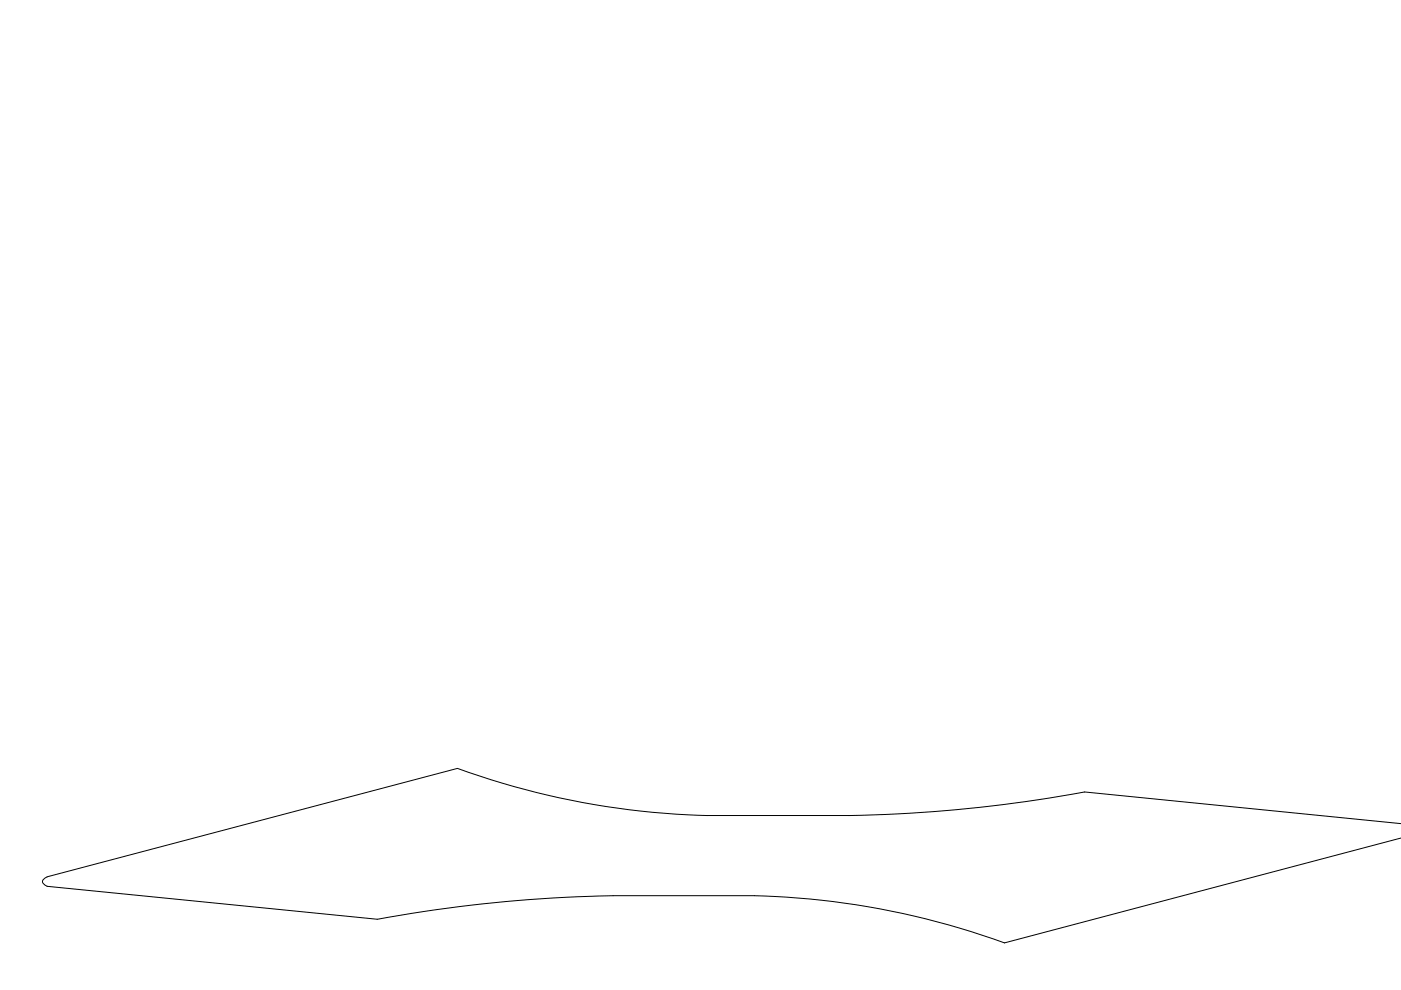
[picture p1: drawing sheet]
<svg xmlns="http://www.w3.org/2000/svg" width="297mm" height="210mm" viewBox="0 0 297 210" stroke-linecap="round" stroke-linejoin="round" font-family="sans-serif">
<path d="M180 172.9l-32.4-.1a167.3 167.3 0 0 1-50.6-9.9l-87 23M230 167.9l67.1 6.7M230 167.9l-12.9 2.1-11.9 1.4-12.9 1.1-12.3 .4M297.1 177.7l-84.1 22.2a167.3 167.3 0 0 0-53-10h-30l-14.3 .6-9 .7-8.9 1-8.9 1.2-8.9 1.5-70-7M10 185.9l-.6 .3-.4 .7 .4 .7 .6 .3" fill="none" stroke="#000" stroke-width=".21"/>
</svg>
